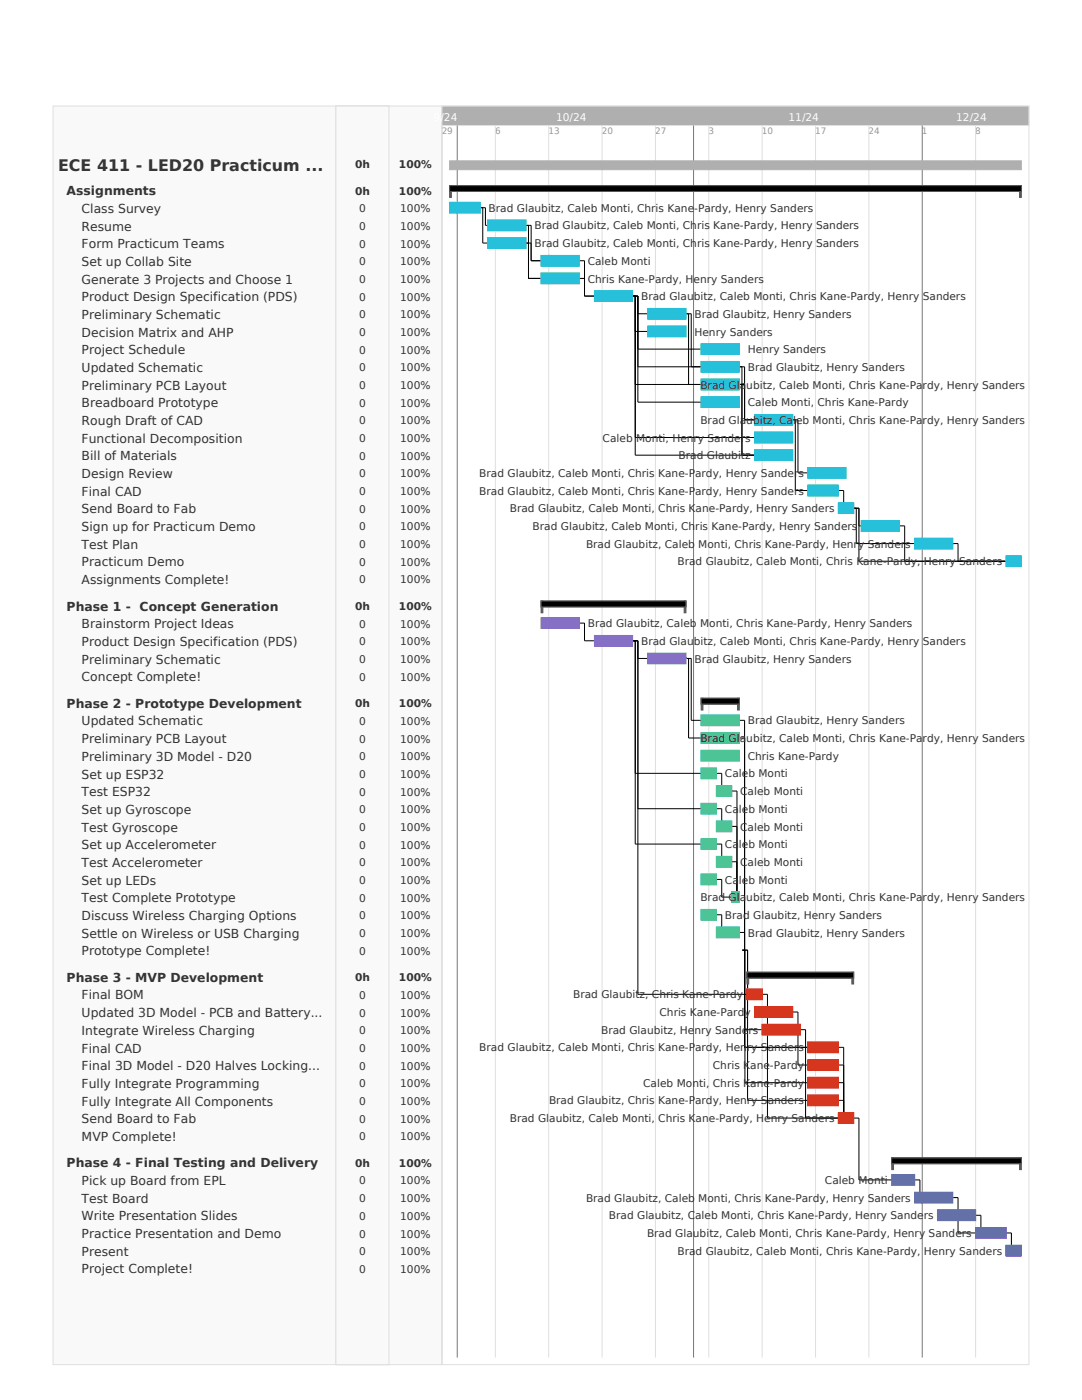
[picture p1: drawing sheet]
<svg xmlns="http://www.w3.org/2000/svg" width="216mm" height="279mm" viewBox="0 0 216 279" stroke-linecap="round" stroke-linejoin="round" font-family="sans-serif">
<defs><g id="words">
<text font-size="3.2" fill="#323232" x="11.6" y="34.1">ECE 411 - LED20 Practicum ...</text>
<g font-size="2.5" fill="#323232">
<text x="13.3" y="39">Assignments</text>
<text x="16.3" y="42.5">Class Survey</text>
<text x="16.3" y="46">Resume</text>
<text x="16.3" y="49.5">Form Practicum Teams</text>
<text x="16.3" y="53.1">Set up Collab Site</text>
<text x="16.3" y="56.6">Generate 3 Projects and Choose 1</text>
<text x="16.3" y="60.1">Product Design Specification (PDS)</text>
<text x="16.3" y="63.6">Preliminary Schematic</text>
<text x="16.3" y="67.2">Decision Matrix and AHP</text>
<text x="16.3" y="70.7">Project Schedule</text>
<text x="16.3" y="74.2">Updated Schematic</text>
<text x="16.3" y="77.8">Preliminary PCB Layout</text>
<text x="16.3" y="81.3">Breadboard Prototype</text>
<text x="16.3" y="84.8">Rough Draft of CAD</text>
<text x="16.3" y="88.3">Functional Decomposition</text>
<text x="16.3" y="91.9">Bill of Materials</text>
<text x="16.3" y="95.4">Design Review</text>
<text x="16.3" y="98.9">Final CAD</text>
<text x="16.3" y="102.5">Send Board to Fab</text>
<text x="16.3" y="106">Sign up for Practicum Demo</text>
<text x="16.3" y="109.5">Test Plan</text>
<text x="16.3" y="113">Practicum Demo</text>
<text x="16.3" y="116.6">Assignments Complete!</text>
<text x="13.3" y="121.9">Phase 1 - Concept Generation</text>
<text x="16.3" y="125.4">Brainstorm Project Ideas</text>
<text x="16.3" y="128.9">Product Design Specification (PDS)</text>
<text x="16.3" y="132.4">Preliminary Schematic</text>
<text x="16.3" y="136">Concept Complete!</text>
<text x="13.3" y="141.3">Phase 2 - Prototype Development</text>
<text x="16.3" y="144.8">Updated Schematic</text>
<text x="16.3" y="148.3">Preliminary PCB Layout</text>
<text x="16.3" y="151.8">Preliminary 3D Model - D20</text>
<text x="16.3" y="155.4">Set up ESP32</text>
<text x="16.3" y="158.9">Test ESP32</text>
<text x="16.3" y="162.4">Set up Gyroscope</text>
<text x="16.3" y="166">Test Gyroscope</text>
<text x="16.3" y="169.5">Set up Accelerometer</text>
<text x="16.3" y="173">Test Accelerometer</text>
<text x="16.3" y="176.5">Set up LEDs</text>
<text x="16.3" y="180.1">Test Complete Prototype</text>
<text x="16.3" y="183.6">Discuss Wireless Charging Options</text>
<text x="16.3" y="187.1">Settle on Wireless or USB Charging</text>
<text x="16.3" y="190.6">Prototype Complete!</text>
<text x="13.3" y="195.9">Phase 3 - MVP Development</text>
<text x="16.3" y="199.5">Final BOM</text>
<text x="16.3" y="203">Updated 3D Model - PCB and Battery...</text>
<text x="16.3" y="206.5">Integrate Wireless Charging</text>
<text x="16.3" y="210.1">Final CAD</text>
<text x="16.3" y="213.6">Final 3D Model - D20 Halves Locking...</text>
<text x="16.3" y="217.1">Fully Integrate Programming</text>
<text x="16.3" y="220.6">Fully Integrate All Components</text>
<text x="16.3" y="224.2">Send Board to Fab</text>
<text x="16.3" y="227.7">MVP Complete!</text>
<text x="13.3" y="233">Phase 4 - Final Testing and Delivery</text>
<text x="16.3" y="236.5">Pick up Board from EPL</text>
<text x="16.3" y="240">Test Board</text>
<text x="16.3" y="243.6">Write Presentation Slides</text>
<text x="16.3" y="247.1">Practice Presentation and Demo</text>
<text x="16.3" y="250.6">Present</text>
<text x="16.3" y="254.1">Project Complete!</text>
</g>
<g font-size="2.1" fill="#fff">
<text x="86.5" y="24.1">9/24</text>
<text x="110.9" y="24.1">10/24</text>
<text x="157.3" y="24.1">11/24</text>
<text x="190.8" y="24.1">12/24</text>
</g>
<g font-size="2.1" fill="#323232">
<text x="70.8" y="33.5">0h</text>
<text x="79.6" y="33.5">100%</text>
<text x="70.8" y="38.8">0h</text>
<text x="79.6" y="38.8">100%</text>
<text x="71.7" y="42.4">0</text>
<text x="71.7" y="45.9">0</text>
<text x="79.9" y="42.4">100%</text>
<text x="79.9" y="45.9">100%</text>
<text x="97.5" y="42.3">Brad Glaubitz, Caleb Monti, Chris Kane-Pardy, Henry Sanders</text>
<text x="106.6" y="45.8">Brad Glaubitz, Caleb Monti, Chris Kane-Pardy, Henry Sanders</text>
<text x="71.7" y="49.4">0</text>
<text x="71.7" y="52.9">0</text>
<text x="79.9" y="49.4">100%</text>
<text x="79.9" y="52.9">100%</text>
<text x="106.6" y="49.3">Brad Glaubitz, Caleb Monti, Chris Kane-Pardy, Henry Sanders</text>
<text x="117.3" y="52.9">Caleb Monti</text>
<text x="71.7" y="56.5">0</text>
<text x="71.7" y="60">0</text>
<text x="79.9" y="56.5">100%</text>
<text x="79.9" y="60">100%</text>
<text x="117.3" y="56.4">Chris Kane-Pardy, Henry Sanders</text>
<text x="127.9" y="59.9">Brad Glaubitz, Caleb Monti, Chris Kane-Pardy, Henry Sanders</text>
<text x="71.7" y="63.5">0</text>
<text x="79.9" y="63.5">100%</text>
<text x="138.6" y="63.4">Brad Glaubitz, Henry Sanders</text>
<text x="71.7" y="67.1">0</text>
<text x="71.7" y="70.6">0</text>
<text x="79.9" y="67.1">100%</text>
<text x="79.9" y="70.6">100%</text>
<text x="138.6" y="67">Henry Sanders</text>
<text x="149.2" y="70.5">Henry Sanders</text>
<text x="71.7" y="74.1">0</text>
<text x="71.7" y="77.6">0</text>
<text x="79.9" y="74.1">100%</text>
<text x="79.9" y="77.6">100%</text>
<text x="139.7" y="77.5">Brad Glaubitz, Caleb Monti, Chris Kane-Pardy, Henry Sanders</text>
<text x="149.2" y="74">Brad Glaubitz, Henry Sanders</text>
<text x="71.7" y="81.2">0</text>
<text x="79.9" y="81.2">100%</text>
<text x="149.2" y="81.1">Caleb Monti, Chris Kane-Pardy</text>
<text x="71.7" y="84.7">0</text>
<text x="71.7" y="88.2">0</text>
<text x="79.9" y="84.7">100%</text>
<text x="79.9" y="88.2">100%</text>
<text x="120.3" y="88.1">Caleb Monti, Henry Sanders</text>
<text x="139.7" y="84.6">Brad Glaubitz, Caleb Monti, Chris Kane-Pardy, Henry Sanders</text>
<text x="71.7" y="91.7">0</text>
<text x="71.7" y="95.3">0</text>
<text x="79.9" y="91.7">100%</text>
<text x="79.9" y="95.3">100%</text>
<text x="95.6" y="95.2">Brad Glaubitz, Caleb Monti, Chris Kane-Pardy, Henry Sanders</text>
<text x="135.4" y="91.7">Brad Glaubitz</text>
<text x="71.7" y="98.8">0</text>
<text x="79.9" y="98.8">100%</text>
<text x="95.6" y="98.7">Brad Glaubitz, Caleb Monti, Chris Kane-Pardy, Henry Sanders</text>
<text x="71.7" y="102.3">0</text>
<text x="71.7" y="105.9">0</text>
<text x="79.9" y="102.3">100%</text>
<text x="79.9" y="105.9">100%</text>
<text x="101.7" y="102.2">Brad Glaubitz, Caleb Monti, Chris Kane-Pardy, Henry Sanders</text>
<text x="106.3" y="105.8">Brad Glaubitz, Caleb Monti, Chris Kane-Pardy, Henry Sanders</text>
<text x="71.7" y="109.4">0</text>
<text x="71.7" y="112.9">0</text>
<text x="79.9" y="109.4">100%</text>
<text x="79.9" y="112.9">100%</text>
<text x="116.9" y="109.3">Brad Glaubitz, Caleb Monti, Chris Kane-Pardy, Henry Sanders</text>
<text x="135.2" y="112.8">Brad Glaubitz, Caleb Monti, Chris Kane-Pardy, Henry Sanders</text>
<text x="71.7" y="116.4">0</text>
<text x="79.9" y="116.4">100%</text>
<text x="70.8" y="121.7">0h</text>
<text x="71.7" y="125.3">0</text>
<text x="79.6" y="121.7">100%</text>
<text x="79.9" y="125.3">100%</text>
<text x="117.3" y="125.2">Brad Glaubitz, Caleb Monti, Chris Kane-Pardy, Henry Sanders</text>
<text x="71.7" y="128.8">0</text>
<text x="79.9" y="128.8">100%</text>
<text x="127.9" y="128.7">Brad Glaubitz, Caleb Monti, Chris Kane-Pardy, Henry Sanders</text>
<text x="71.7" y="132.3">0</text>
<text x="71.7" y="135.8">0</text>
<text x="79.9" y="132.3">100%</text>
<text x="79.9" y="135.8">100%</text>
<text x="138.6" y="132.2">Brad Glaubitz, Henry Sanders</text>
<text x="70.8" y="141.1">0h</text>
<text x="79.6" y="141.1">100%</text>
<text x="71.7" y="144.7">0</text>
<text x="71.7" y="148.2">0</text>
<text x="79.9" y="144.7">100%</text>
<text x="79.9" y="148.2">100%</text>
<text x="139.7" y="148.1">Brad Glaubitz, Caleb Monti, Chris Kane-Pardy, Henry Sanders</text>
<text x="149.2" y="144.6">Brad Glaubitz, Henry Sanders</text>
<text x="71.7" y="151.7">0</text>
<text x="71.7" y="155.2">0</text>
<text x="79.9" y="151.7">100%</text>
<text x="79.9" y="155.2">100%</text>
<text x="144.7" y="155.2">Caleb Monti</text>
<text x="149.2" y="151.6">Chris Kane-Pardy</text>
<text x="71.7" y="158.8">0</text>
<text x="79.9" y="158.8">100%</text>
<text x="147.7" y="158.7">Caleb Monti</text>
<text x="71.7" y="162.3">0</text>
<text x="71.7" y="165.8">0</text>
<text x="79.9" y="162.3">100%</text>
<text x="79.9" y="165.8">100%</text>
<text x="144.7" y="162.2">Caleb Monti</text>
<text x="147.7" y="165.7">Caleb Monti</text>
<text x="71.7" y="169.4">0</text>
<text x="71.7" y="172.9">0</text>
<text x="79.9" y="169.4">100%</text>
<text x="79.9" y="172.9">100%</text>
<text x="144.7" y="169.3">Caleb Monti</text>
<text x="147.7" y="172.8">Caleb Monti</text>
<text x="71.7" y="176.4">0</text>
<text x="71.7" y="179.9">0</text>
<text x="79.9" y="176.4">100%</text>
<text x="79.9" y="179.9">100%</text>
<text x="139.7" y="179.9">Brad Glaubitz, Caleb Monti, Chris Kane-Pardy, Henry Sanders</text>
<text x="144.7" y="176.3">Caleb Monti</text>
<text x="71.7" y="183.5">0</text>
<text x="79.9" y="183.5">100%</text>
<text x="144.7" y="183.4">Brad Glaubitz, Henry Sanders</text>
<text x="71.7" y="187">0</text>
<text x="71.7" y="190.5">0</text>
<text x="79.9" y="187">100%</text>
<text x="79.9" y="190.5">100%</text>
<text x="149.2" y="186.9">Brad Glaubitz, Henry Sanders</text>
<text x="70.8" y="195.8">0h</text>
<text x="79.6" y="195.8">100%</text>
<text x="71.7" y="199.3">0</text>
<text x="71.7" y="202.9">0</text>
<text x="79.9" y="199.3">100%</text>
<text x="79.9" y="202.9">100%</text>
<text x="114.4" y="199.3">Brad Glaubitz, Chris Kane-Pardy</text>
<text x="131.6" y="202.8">Chris Kane-Pardy</text>
<text x="71.7" y="206.4">0</text>
<text x="71.7" y="209.9">0</text>
<text x="79.9" y="206.4">100%</text>
<text x="79.9" y="209.9">100%</text>
<text x="95.6" y="209.8">Brad Glaubitz, Caleb Monti, Chris Kane-Pardy, Henry Sanders</text>
<text x="120" y="206.3">Brad Glaubitz, Henry Sanders</text>
<text x="71.7" y="213.5">0</text>
<text x="79.9" y="213.5">100%</text>
<text x="142.3" y="213.4">Chris Kane-Pardy</text>
<text x="71.7" y="217">0</text>
<text x="71.7" y="220.5">0</text>
<text x="79.9" y="217">100%</text>
<text x="79.9" y="220.5">100%</text>
<text x="109.5" y="220.4">Brad Glaubitz, Chris Kane-Pardy, Henry Sanders</text>
<text x="128.3" y="216.9">Caleb Monti, Chris Kane-Pardy</text>
<text x="71.7" y="224">0</text>
<text x="71.7" y="227.6">0</text>
<text x="79.9" y="224">100%</text>
<text x="79.9" y="227.6">100%</text>
<text x="101.7" y="224">Brad Glaubitz, Caleb Monti, Chris Kane-Pardy, Henry Sanders</text>
<text x="70.8" y="232.9">0h</text>
<text x="79.6" y="232.9">100%</text>
<text x="71.7" y="236.4">0</text>
<text x="71.7" y="239.9">0</text>
<text x="79.9" y="236.4">100%</text>
<text x="79.9" y="239.9">100%</text>
<text x="116.9" y="239.8">Brad Glaubitz, Caleb Monti, Chris Kane-Pardy, Henry Sanders</text>
<text x="164.6" y="236.3">Caleb Monti</text>
<text x="71.7" y="243.4">0</text>
<text x="79.9" y="243.4">100%</text>
<text x="121.5" y="243.4">Brad Glaubitz, Caleb Monti, Chris Kane-Pardy, Henry Sanders</text>
<text x="71.7" y="247">0</text>
<text x="71.7" y="250.5">0</text>
<text x="79.9" y="247">100%</text>
<text x="79.9" y="250.5">100%</text>
<text x="129.1" y="246.9">Brad Glaubitz, Caleb Monti, Chris Kane-Pardy, Henry Sanders</text>
<text x="135.2" y="250.4">Brad Glaubitz, Caleb Monti, Chris Kane-Pardy, Henry Sanders</text>
<text x="71.7" y="254">0</text>
<text x="79.9" y="254">100%</text>
</g>
<g font-size="1.8" fill="#969696">
<text x="88.1" y="26.8">29</text>
<text x="98.8" y="26.8">6</text>
<text x="109.4" y="26.8">13</text>
<text x="120.1" y="26.8">20</text>
<text x="130.7" y="26.8">27</text>
<text x="141.4" y="26.8">3</text>
<text x="152" y="26.8">10</text>
<text x="162.7" y="26.8">17</text>
<text x="173.3" y="26.8">24</text>
<text x="184" y="26.8">1</text>
<text x="194.6" y="26.8">8</text>
</g>
</g></defs>
<g fill="#f9f9f9" stroke="#dfdfdf" stroke-width=".2">
<path d="M10.6 21.2h67v251.1h-67z"/>
<path d="M67 21.2h21.2v251.1h-21.2z"/>
<path d="M67 21.2h10.6v251.1h-10.6z"/>
</g>
<path d="M88.2 21.2h117.1v251.1h-117.1z" fill="none" stroke="#dfdfdf" stroke-width=".2"/>
<path d="M88.2 21.2h117.1v3.8h-117.1z" fill="#afafaf" stroke="#dfdfdf" stroke-width=".2"/>
<path d="M88.2 25v245.9M98.8 25v245.9M109.5 25v245.9M120.1 25v245.9M130.8 25v245.9M141.4 25v245.9M152.1 25v245.9M162.7 25v245.9M173.4 25v245.9M194.7 25v245.9" fill="none" stroke="#dfdfdf" stroke-width=".2"/>
<path d="M91.2 25v245.9M138.4 25v245.9M184 25v245.9" fill="none" stroke="#787878" stroke-width=".2"/>
<g fill="none" stroke="#000" stroke-width=".2">
<path d="M95.8 41.5h1.1v3.5h.4M96.3 41.5v7h1M104.9 45h1.1v7h2M104.9 48.5h1.1M105.5 45v10.6h2.5M115.6 52h1v7.1h2M115.6 55.6h1M126.2 59.1h1.1v21.2h12.6M126.8 59.1v31.7h23.8M126.8 66.1h2.5M126.8 76.7h13.1M127.3 62.6h2"/>
<path d="M127.3 73.2h12.6M127.3 69.7h12.6M136.9 62.6h1v10.6M137.4 62.6v14.1M147.5 73.2h1.1v10.6h2M147.5 76.7h1.1M148 73.2v17.6M126.8 87.3h23.8M158.2 83.8h1v10.6h2M158.7 83.8v14.1h2.5M167.3 97.9h1v3.5M168.3 101.4h.1"/>
<path d="M170.3 101.4h1.1v10.6h29.4M170.9 101.4v7.1h11.6M171.4 105h.5M179.5 105h1v7M190.1 108.5h1.1v3.5M115.6 124.4h1v3.5h2M126.2 127.9h1.1v70.5h21.9M126.8 127.9v40.6h13.1M127.3 131.4h2M136.9 131.4h1v12.4h2M137.4 131.4v15.9h2.5M126.8 154.3h13.1"/>
<path d="M143 154.3h1v3.6M144 157.9h.1M146 157.9h1.1v21.1M147.5 143.8h1.1v65.2h12.6M147.5 147.3h1.1M127.3 161.4h12.6M143 161.4h1v3.5M143 168.5h1v3.5M143 175.5h1v3.5h2M144 164.9h.1M144 172h.1M146 164.9h1.1"/>
<path d="M146 172h1.1M147.1 179h.1M143 182.6h1v3.5M144 186.1h.1M147.5 186.1h1.1M148.1 189.6h1.1v30h12M148.6 189.6v26.5h12.6M152.1 198.4h1v24.7h14.2M148.6 205.5h3.5M158.2 202h1v10.5h2M159.7 205.5h1v17.6M167.3 209h1v14.1"/>
<path d="M167.3 216.1h1M167.3 219.6h1M167.3 212.5h1M168.3 223.1h.1M170.3 223.1h1.1v12.4h6.5M182.5 235.5h1.1v3.5M183.6 239h.1M190.1 239h1.1v7.1h3.5M194.7 242.5h1v3.6M195.7 246.1h.1M200.8 246.1h1v3.5M201.8 249.6h.1"/>
</g>
<path d="M89.7 32.1h114.1v1.8h-114.1z" fill="#afafaf" stroke="#afafaf" stroke-width=".2"/>
<g fill="#585858" stroke="#585858" stroke-width=".2">
<path d="M89.7 37h.4v2.4h-.4z"/>
<path d="M203.4 37h.4v2.4h-.4z"/>
</g>
<path d="M89.7 37h114.1v1.2h-114.1z" fill="#6f6f6f" stroke="#585858" stroke-width=".2"/>
<path d="M89.7 37h114.1v1.2h-114.1z" fill="#000" stroke="#585858" stroke-width=".2"/>
<path d="M89.7 40.4h6.1v2.1h-6.1z" fill="#ade8f2" stroke="#26c0db" stroke-width=".2"/>
<path d="M89.7 40.4h6.1v2.1h-6.1z" fill="#26c0db" stroke="#26c0db" stroke-width=".2"/>
<path d="M97.3 43.9h7.6v2.1h-7.6z" fill="#ade8f2" stroke="#26c0db" stroke-width=".2"/>
<path d="M97.3 43.9h7.6v2.1h-7.6z" fill="#26c0db" stroke="#26c0db" stroke-width=".2"/>
<path d="M97.3 47.4h7.6v2.2h-7.6z" fill="#ade8f2" stroke="#26c0db" stroke-width=".2"/>
<path d="M97.3 47.4h7.6v2.2h-7.6z" fill="#26c0db" stroke="#26c0db" stroke-width=".2"/>
<path d="M108 51h7.6v2.1h-7.6z" fill="#ade8f2" stroke="#26c0db" stroke-width=".2"/>
<path d="M108 51h7.6v2.1h-7.6z" fill="#26c0db" stroke="#26c0db" stroke-width=".2"/>
<path d="M108 54.5h7.6v2.1h-7.6z" fill="#ade8f2" stroke="#26c0db" stroke-width=".2"/>
<path d="M108 54.5h7.6v2.1h-7.6z" fill="#26c0db" stroke="#26c0db" stroke-width=".2"/>
<path d="M118.6 58h7.6v2.1h-7.6z" fill="#ade8f2" stroke="#26c0db" stroke-width=".2"/>
<path d="M118.6 58h7.6v2.1h-7.6z" fill="#26c0db" stroke="#26c0db" stroke-width=".2"/>
<path d="M129.3 61.6h7.6v2.1h-7.6z" fill="#ade8f2" stroke="#26c0db" stroke-width=".2"/>
<path d="M129.3 61.6h7.6v2.1h-7.6z" fill="#26c0db" stroke="#26c0db" stroke-width=".2"/>
<path d="M129.3 65.1h7.6v2.1h-7.6z" fill="#ade8f2" stroke="#26c0db" stroke-width=".2"/>
<path d="M129.3 65.1h7.6v2.1h-7.6z" fill="#26c0db" stroke="#26c0db" stroke-width=".2"/>
<path d="M139.9 68.6h7.6v2.1h-7.6z" fill="#ade8f2" stroke="#26c0db" stroke-width=".2"/>
<path d="M139.9 68.6h7.6v2.1h-7.6z" fill="#26c0db" stroke="#26c0db" stroke-width=".2"/>
<path d="M139.9 72.1h7.6v2.2h-7.6z" fill="#ade8f2" stroke="#26c0db" stroke-width=".2"/>
<path d="M139.9 72.1h7.6v2.2h-7.6z" fill="#26c0db" stroke="#26c0db" stroke-width=".2"/>
<path d="M139.9 75.7h7.6v2.1h-7.6z" fill="#ade8f2" stroke="#26c0db" stroke-width=".2"/>
<path d="M139.9 75.7h7.6v2.1h-7.6z" fill="#26c0db" stroke="#26c0db" stroke-width=".2"/>
<path d="M139.9 79.2h7.6v2.1h-7.6z" fill="#ade8f2" stroke="#26c0db" stroke-width=".2"/>
<path d="M139.9 79.2h7.6v2.1h-7.6z" fill="#26c0db" stroke="#26c0db" stroke-width=".2"/>
<path d="M150.6 82.7h7.6v2.1h-7.6z" fill="#ade8f2" stroke="#26c0db" stroke-width=".2"/>
<path d="M150.6 82.7h7.6v2.1h-7.6z" fill="#26c0db" stroke="#26c0db" stroke-width=".2"/>
<path d="M150.6 86.3h7.6v2.1h-7.6z" fill="#ade8f2" stroke="#26c0db" stroke-width=".2"/>
<path d="M150.6 86.3h7.6v2.1h-7.6z" fill="#26c0db" stroke="#26c0db" stroke-width=".2"/>
<path d="M150.6 89.8h7.6v2.1h-7.6z" fill="#ade8f2" stroke="#26c0db" stroke-width=".2"/>
<path d="M150.6 89.8h7.6v2.1h-7.6z" fill="#26c0db" stroke="#26c0db" stroke-width=".2"/>
<path d="M161.2 93.3h7.6v2.1h-7.6z" fill="#ade8f2" stroke="#26c0db" stroke-width=".2"/>
<path d="M161.2 93.3h7.6v2.1h-7.6z" fill="#26c0db" stroke="#26c0db" stroke-width=".2"/>
<path d="M161.2 96.8h6.1v2.2h-6.1z" fill="#ade8f2" stroke="#26c0db" stroke-width=".2"/>
<path d="M161.2 96.8h6.1v2.2h-6.1z" fill="#26c0db" stroke="#26c0db" stroke-width=".2"/>
<path d="M167.3 100.4h3v2.1h-3z" fill="#ade8f2" stroke="#26c0db" stroke-width=".2"/>
<path d="M167.3 100.4h3v2.1h-3z" fill="#26c0db" stroke="#26c0db" stroke-width=".2"/>
<path d="M171.9 103.9h7.6v2.1h-7.6z" fill="#ade8f2" stroke="#26c0db" stroke-width=".2"/>
<path d="M171.9 103.9h7.6v2.1h-7.6z" fill="#26c0db" stroke="#26c0db" stroke-width=".2"/>
<path d="M182.5 107.4h7.6v2.1h-7.6z" fill="#ade8f2" stroke="#26c0db" stroke-width=".2"/>
<path d="M182.5 107.4h7.6v2.1h-7.6z" fill="#26c0db" stroke="#26c0db" stroke-width=".2"/>
<path d="M200.8 110.9h3v2.2h-3z" fill="#ade8f2" stroke="#26c0db" stroke-width=".2"/>
<path d="M200.8 110.9h3v2.2h-3z" fill="#26c0db" stroke="#26c0db" stroke-width=".2"/>
<g fill="#585858" stroke="#585858" stroke-width=".2">
<path d="M108 119.9h.3v2.4h-.3z"/>
<path d="M136.5 119.9h.4v2.4h-.4z"/>
</g>
<path d="M108 119.9h28.9v1.2h-28.9z" fill="#6f6f6f" stroke="#585858" stroke-width=".2"/>
<path d="M108 119.9h28.9v1.2h-28.9z" fill="#000" stroke="#585858" stroke-width=".2"/>
<path d="M108 123.3h7.6v2.1h-7.6z" fill="#ded2ff" stroke="#8870ff" stroke-width=".2"/>
<path d="M108 123.3h7.6v2.1h-7.6z" fill="#8870ff" stroke="#8870ff" stroke-width=".2"/>
<path d="M118.6 126.8h7.6v2.1h-7.6z" fill="#ded2ff" stroke="#8870ff" stroke-width=".2"/>
<path d="M118.6 126.8h7.6v2.1h-7.6z" fill="#8870ff" stroke="#8870ff" stroke-width=".2"/>
<path d="M129.3 130.4h7.6v2.1h-7.6z" fill="#ded2ff" stroke="#8870ff" stroke-width=".2"/>
<path d="M129.3 130.4h7.6v2.1h-7.6z" fill="#8870ff" stroke="#8870ff" stroke-width=".2"/>
<g fill="#585858" stroke="#585858" stroke-width=".2">
<path d="M139.9 139.3h.4v2.4h-.4z"/>
<path d="M147.2 139.3h.3v2.4h-.3z"/>
</g>
<path d="M139.9 139.3h7.6v1.2h-7.6z" fill="#6f6f6f" stroke="#585858" stroke-width=".2"/>
<path d="M139.9 139.3h7.6v1.2h-7.6z" fill="#000" stroke="#585858" stroke-width=".2"/>
<path d="M139.9 142.7h7.6v2.1h-7.6z" fill="#b3e7d2" stroke="#4dc495" stroke-width=".2"/>
<path d="M139.9 142.7h7.6v2.1h-7.6z" fill="#4dc495" stroke="#4dc495" stroke-width=".2"/>
<path d="M139.9 146.2h7.6v2.1h-7.6z" fill="#b3e7d2" stroke="#4dc495" stroke-width=".2"/>
<path d="M139.9 146.2h7.6v2.1h-7.6z" fill="#4dc495" stroke="#4dc495" stroke-width=".2"/>
<path d="M139.9 149.8h7.6v2.1h-7.6z" fill="#b3e7d2" stroke="#4dc495" stroke-width=".2"/>
<path d="M139.9 149.8h7.6v2.1h-7.6z" fill="#4dc495" stroke="#4dc495" stroke-width=".2"/>
<path d="M139.9 153.3h3.1v2.1h-3.1z" fill="#b3e7d2" stroke="#4dc495" stroke-width=".2"/>
<path d="M139.9 153.3h3.1v2.1h-3.1z" fill="#4dc495" stroke="#4dc495" stroke-width=".2"/>
<path d="M143 156.8h3v2.1h-3z" fill="#b3e7d2" stroke="#4dc495" stroke-width=".2"/>
<path d="M143 156.8h3v2.1h-3z" fill="#4dc495" stroke="#4dc495" stroke-width=".2"/>
<path d="M139.9 160.3h3.1v2.2h-3.1z" fill="#b3e7d2" stroke="#4dc495" stroke-width=".2"/>
<path d="M139.9 160.3h3.1v2.2h-3.1z" fill="#4dc495" stroke="#4dc495" stroke-width=".2"/>
<path d="M143 163.9h3v2.1h-3z" fill="#b3e7d2" stroke="#4dc495" stroke-width=".2"/>
<path d="M143 163.9h3v2.1h-3z" fill="#4dc495" stroke="#4dc495" stroke-width=".2"/>
<path d="M139.9 167.4h3.1v2.1h-3.1z" fill="#b3e7d2" stroke="#4dc495" stroke-width=".2"/>
<path d="M139.9 167.4h3.1v2.1h-3.1z" fill="#4dc495" stroke="#4dc495" stroke-width=".2"/>
<path d="M143 170.9h3v2.1h-3z" fill="#b3e7d2" stroke="#4dc495" stroke-width=".2"/>
<path d="M143 170.9h3v2.1h-3z" fill="#4dc495" stroke="#4dc495" stroke-width=".2"/>
<path d="M139.9 174.4h3.1v2.2h-3.1z" fill="#b3e7d2" stroke="#4dc495" stroke-width=".2"/>
<path d="M139.9 174.4h3.1v2.2h-3.1z" fill="#4dc495" stroke="#4dc495" stroke-width=".2"/>
<path d="M146 178h1.5v2.1h-1.5z" fill="#b3e7d2" stroke="#4dc495" stroke-width=".2"/>
<path d="M146 178h1.5v2.1h-1.5z" fill="#4dc495" stroke="#4dc495" stroke-width=".2"/>
<path d="M139.9 181.5h3.1v2.1h-3.1z" fill="#b3e7d2" stroke="#4dc495" stroke-width=".2"/>
<path d="M139.9 181.5h3.1v2.1h-3.1z" fill="#4dc495" stroke="#4dc495" stroke-width=".2"/>
<path d="M143 185h4.5v2.1h-4.5z" fill="#b3e7d2" stroke="#4dc495" stroke-width=".2"/>
<path d="M143 185h4.5v2.1h-4.5z" fill="#4dc495" stroke="#4dc495" stroke-width=".2"/>
<g fill="#585858" stroke="#585858" stroke-width=".2">
<path d="M149 194h.4v2.4h-.4z"/>
<path d="M170 194h.3v2.4h-.3z"/>
</g>
<path d="M149 194h21.3v1.2h-21.3z" fill="#6f6f6f" stroke="#585858" stroke-width=".2"/>
<path d="M149 194h21.3v1.2h-21.3z" fill="#000" stroke="#585858" stroke-width=".2"/>
<path d="M149 197.4h3.1v2.1h-3.1z" fill="#eca49a" stroke="#d6351d" stroke-width=".2"/>
<path d="M149 197.4h3.1v2.1h-3.1z" fill="#d6351d" stroke="#d6351d" stroke-width=".2"/>
<path d="M150.6 200.9h7.6v2.1h-7.6z" fill="#eca49a" stroke="#d6351d" stroke-width=".2"/>
<path d="M150.6 200.9h7.6v2.1h-7.6z" fill="#d6351d" stroke="#d6351d" stroke-width=".2"/>
<path d="M152.1 204.4h7.6v2.2h-7.6z" fill="#eca49a" stroke="#d6351d" stroke-width=".2"/>
<path d="M152.1 204.4h7.6v2.2h-7.6z" fill="#d6351d" stroke="#d6351d" stroke-width=".2"/>
<path d="M161.2 208h6.1v2.1h-6.1z" fill="#eca49a" stroke="#d6351d" stroke-width=".2"/>
<path d="M161.2 208h6.1v2.1h-6.1z" fill="#d6351d" stroke="#d6351d" stroke-width=".2"/>
<path d="M161.2 211.5h6.1v2.1h-6.1z" fill="#eca49a" stroke="#d6351d" stroke-width=".2"/>
<path d="M161.2 211.5h6.1v2.1h-6.1z" fill="#d6351d" stroke="#d6351d" stroke-width=".2"/>
<path d="M161.2 215h6.1v2.1h-6.1z" fill="#eca49a" stroke="#d6351d" stroke-width=".2"/>
<path d="M161.2 215h6.1v2.1h-6.1z" fill="#d6351d" stroke="#d6351d" stroke-width=".2"/>
<path d="M161.2 218.5h6.1v2.2h-6.1z" fill="#eca49a" stroke="#d6351d" stroke-width=".2"/>
<path d="M161.2 218.5h6.1v2.2h-6.1z" fill="#d6351d" stroke="#d6351d" stroke-width=".2"/>
<path d="M167.3 222.1h3v2.1h-3z" fill="#eca49a" stroke="#d6351d" stroke-width=".2"/>
<path d="M167.3 222.1h3v2.1h-3z" fill="#d6351d" stroke="#d6351d" stroke-width=".2"/>
<g fill="#585858" stroke="#585858" stroke-width=".2">
<path d="M177.9 231.1h.4v2.3h-.4z"/>
<path d="M203.4 231.1h.4v2.3h-.4z"/>
</g>
<path d="M177.9 231.1h25.9v1.1h-25.9z" fill="#6f6f6f" stroke="#585858" stroke-width=".2"/>
<path d="M177.9 231.1h25.9v1.1h-25.9z" fill="#000" stroke="#585858" stroke-width=".2"/>
<path d="M177.9 234.4h4.6v2.1h-4.6z" fill="#b6c0ef" stroke="#5c71cf" stroke-width=".2"/>
<path d="M177.9 234.4h4.6v2.1h-4.6z" fill="#5c71cf" stroke="#5c71cf" stroke-width=".2"/>
<path d="M182.5 237.9h7.6v2.2h-7.6z" fill="#b6c0ef" stroke="#5c71cf" stroke-width=".2"/>
<path d="M182.5 237.9h7.6v2.2h-7.6z" fill="#5c71cf" stroke="#5c71cf" stroke-width=".2"/>
<path d="M187.1 241.5h7.6v2.1h-7.6z" fill="#b6c0ef" stroke="#5c71cf" stroke-width=".2"/>
<path d="M187.1 241.5h7.6v2.1h-7.6z" fill="#5c71cf" stroke="#5c71cf" stroke-width=".2"/>
<path d="M194.7 245h6.1v2.1h-6.1z" fill="#b6c0ef" stroke="#5c71cf" stroke-width=".2"/>
<path d="M194.7 245h6.1v2.1h-6.1z" fill="#5c71cf" stroke="#5c71cf" stroke-width=".2"/>
<path d="M200.8 248.5h3v2.1h-3z" fill="#b6c0ef" stroke="#5c71cf" stroke-width=".2"/>
<path d="M200.8 248.5h3v2.1h-3z" fill="#5c71cf" stroke="#5c71cf" stroke-width=".2"/>
<use href="#words"/>
</svg>
